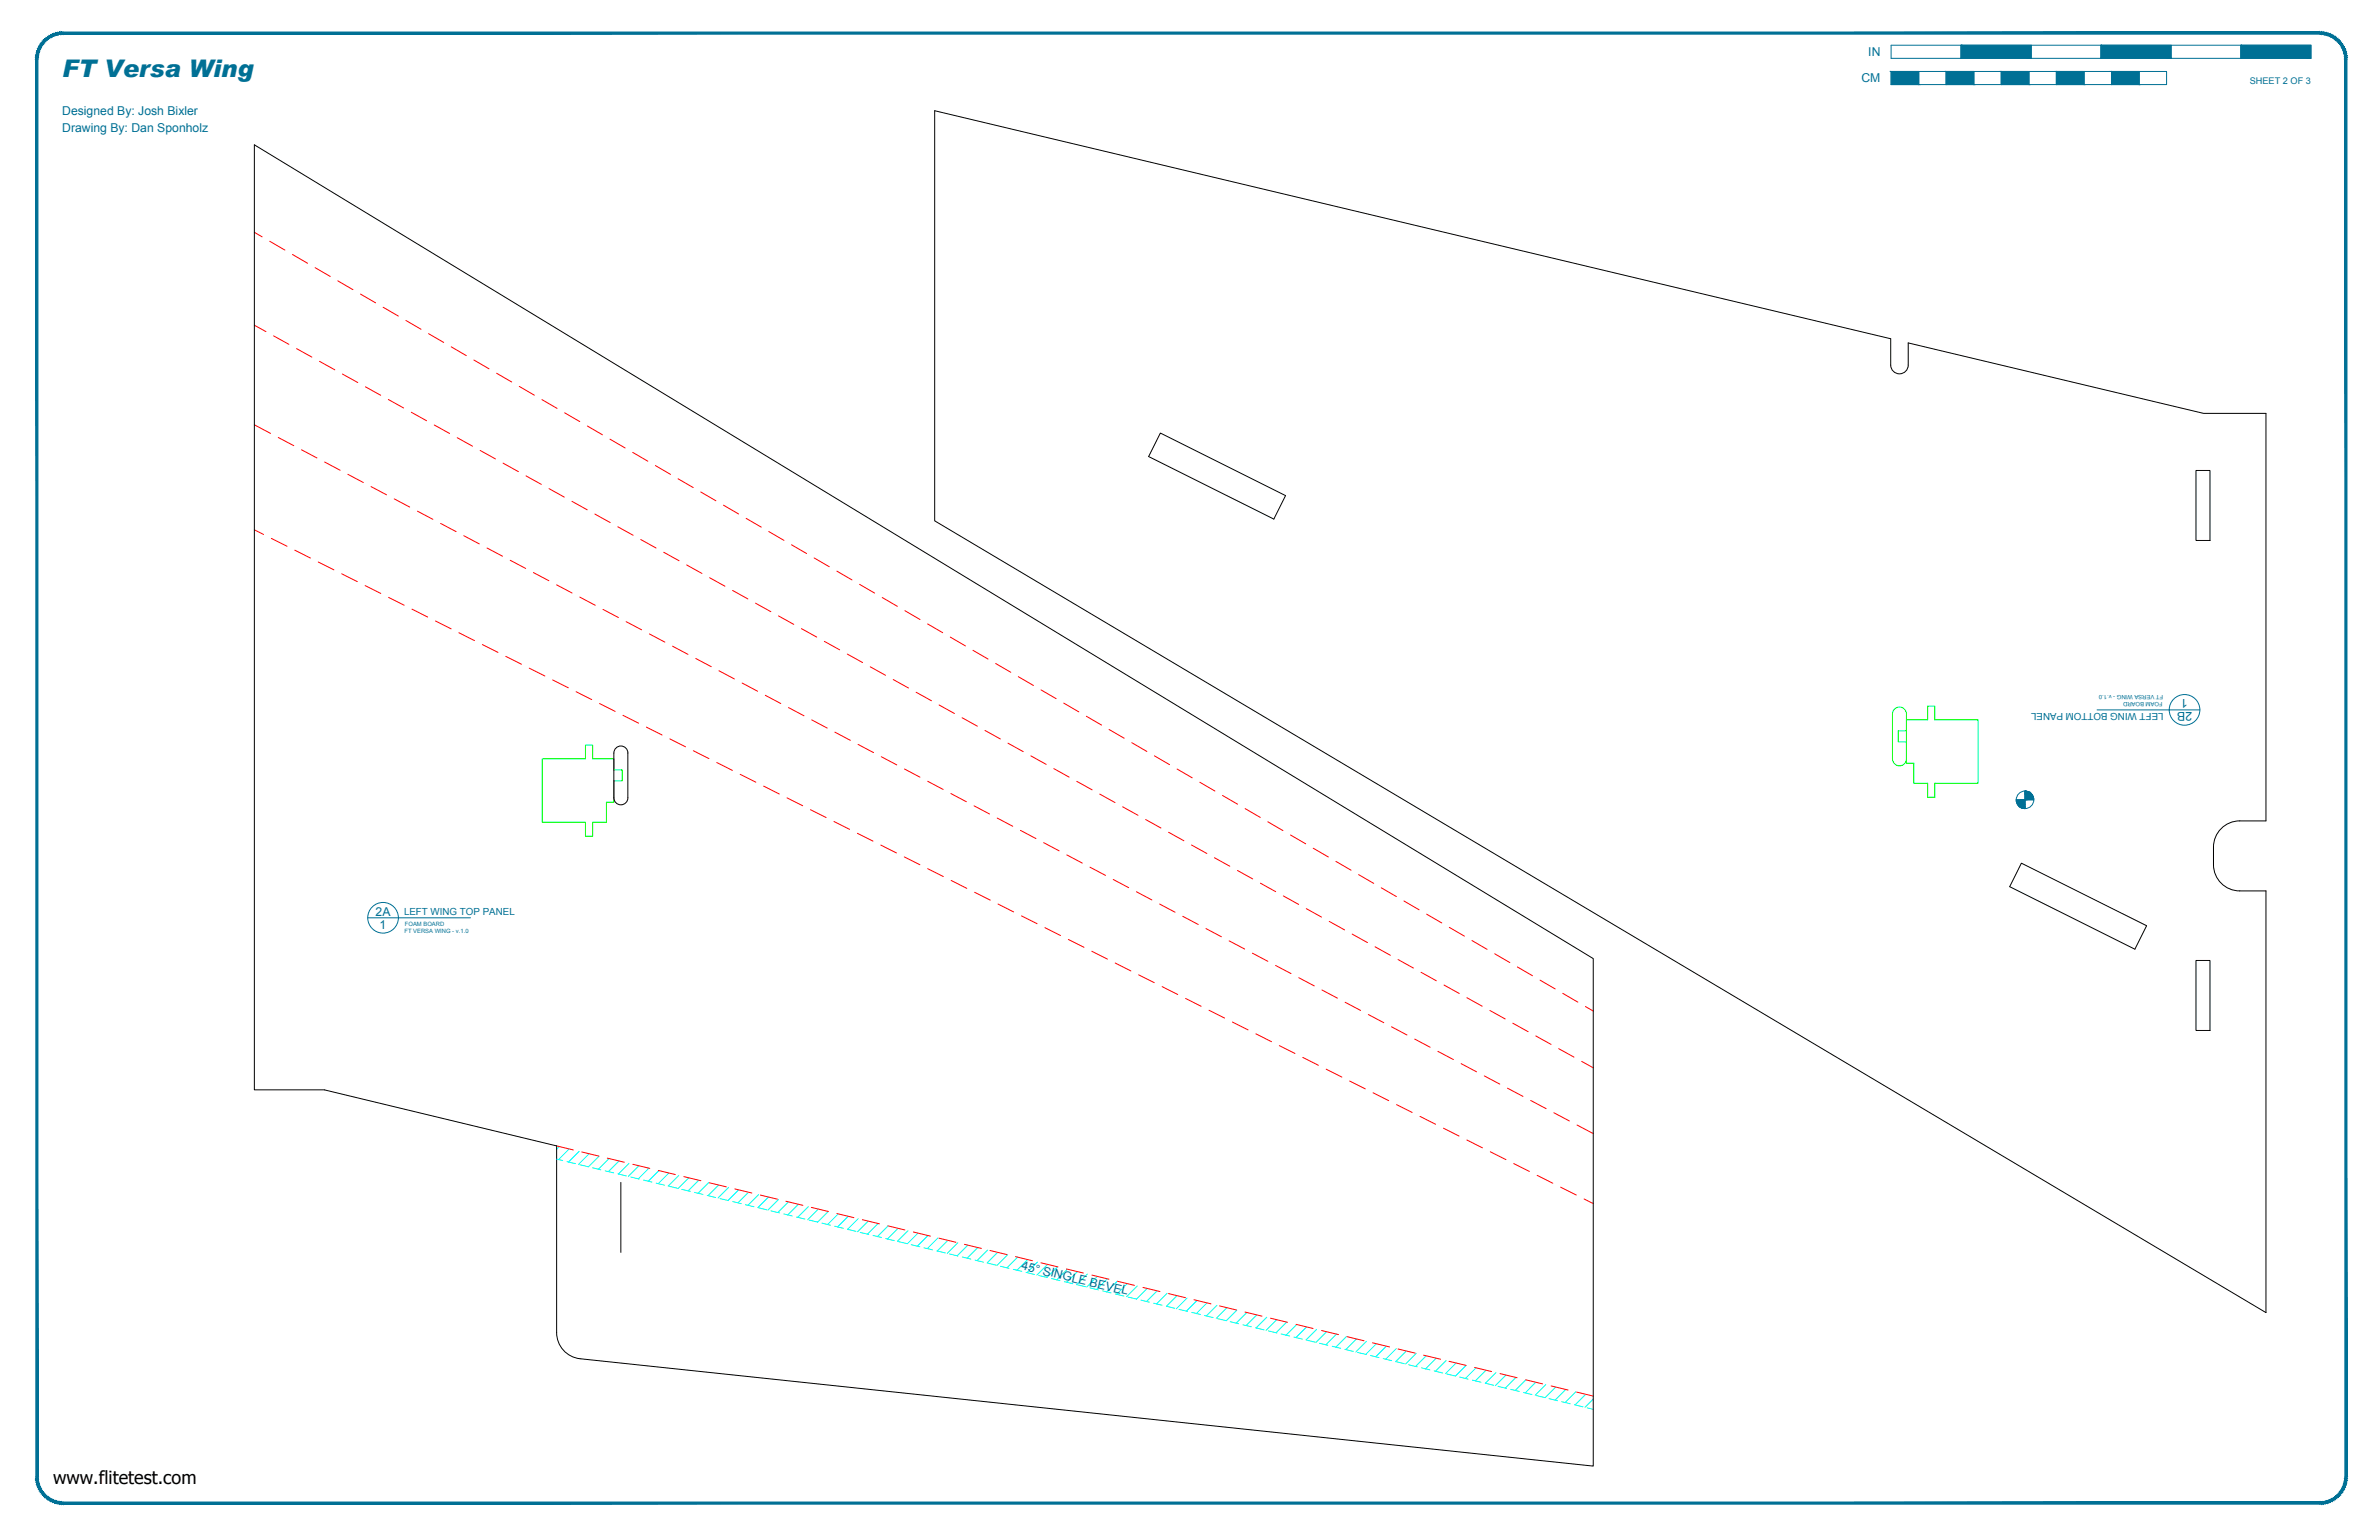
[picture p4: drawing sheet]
<svg xmlns="http://www.w3.org/2000/svg" width="864mm" height="559mm" viewBox="0 0 864 559" stroke-linecap="round" stroke-linejoin="round" font-family="sans-serif">
<defs><g id="words">
<text font-size="8.8" fill="#007095" x="22.6" y="27.9">FT Versa Wing</text>
<text font-size="6.6" x="19.3" y="538.4">www.flitetest.com</text>
<g font-size="4.4" fill="#007095">
<text x="678.2" y="20.4">IN</text>
<text x="675.7" y="29.9">CM</text>
<text x="22.6" y="41.6">Designed By: Josh Bixler</text>
<text x="22.6" y="48.1">Drawing By: Dan Sponholz</text>
<text x="794.2" y="253.6" transform="rotate(-180 794.2 253.6)">1</text>
<text x="795.7" y="258.4" transform="rotate(-180 795.7 258.4)">2B</text>
<text x="136.3" y="332.2">2A</text>
<text x="137.8" y="337">1</text>
<text x="370.6" y="460.6" transform="rotate(14 370.6 460.6)">45° SINGLE BEVEL</text>
</g>
<g font-size="3.5" fill="#007095">
<text x="785.4" y="258.7" transform="rotate(-180 785.4 258.7)">LEFT WING BOTTOM PANEL</text>
<text x="146.7" y="331.9">LEFT WING TOP PANEL</text>
</g>
<text font-size="3.3" fill="#007095" x="816.7" y="30.4">SHEET 2 OF 3</text>
<g font-size="2.1" fill="#007095">
<text x="785.1" y="254.7" transform="rotate(-180 785.1 254.7)">FOAM BOARD</text>
<text x="785.2" y="252.1" transform="rotate(-180 785.2 252.1)">FT VERSA WING - v.1.0</text>
<text x="147" y="336">FOAM BOARD</text>
<text x="146.8" y="338.5">FT VERSA WING - v.1.0</text>
</g>
</g></defs>
<!-- layer: 05 REFERENCE -->
<path d="M687.5 257.5a2.55 2.55 0 0 1 2.9-.8 2.55 2.55 0 0 1 1.7 2.4v16.2a2.55 2.55 0 0 1-2.6 2.6 2.55 2.55 0 0 1-2.5-2.5v-16.3zM196.8 275.4h15.7v-5.1h2.6v5.1h7.7v4h3v4h-3v7.7h-2.7v7.3h-5v5h-2.6v-5h-15.7zM692.1 261.2h7.7v-5h2.6v5h15.7v23h-15.7v5.1h-2.6v-5.1h-5v-7.3h-2.7v-7.7h-3v-4h3z" fill="none" stroke="#0f0" stroke-width=".36"/>
<!-- layer: 04 BEVEL -->
<g fill="none" stroke="#0ff" stroke-width=".36">
<path d="M203 416l-.9 1M206.6 416.9l-3.8 3.9M210.2 417.8l-3.8 3.8M213.9 418.6l-3.9 3.9M217.5 419.5l-3.9 3.9M202.1 420.6l2.2 .5M205.8 421.5l3.1 .7M210.4 422.6l3.1 .8M215.1 423.7l3 .8M219.7 424.9l3.1 .7M221.1 420.4l-3.9 3.9M224.3 426l3.1 .7"/>
<path d="M224.7 421.3l-3.9 3.8M228.3 422.1l-3.8 3.9M228.9 427.1l3.1 .7M232 423l-3.9 3.9M233.6 428.2l3.1 .7M235.6 423.9l-3.9 3.9M238.2 429.3l3.1 .8M239.2 424.8l-3.9 3.8M242.8 425.6l-3.9 3.9M242.8 430.4l3.1 .8M246.4 426.5l-3.8 3.9M247.5 431.5l3.1 .8"/>
<path d="M250 427.4l-3.8 3.8M252.1 432.7l3.1 .7M253.6 428.2l-3.8 3.9M256.7 433.8l3.1 .7M257.3 429.1l-3.9 3.9M260.9 430l-3.9 3.9M261.4 434.9l3 .7M264.5 430.9l-3.9 3.8M266 436l3.1 .8M268.1 431.7l-3.8 3.9M270.6 437.1l3.1 .8M271.7 432.6l-3.8 3.9"/>
<path d="M275.2 438.2l3.1 .8M275.4 433.5l-3.9 3.8M279 434.4l-3.9 3.8M279.9 439.4l3.1 .7M282.6 435.2l-3.9 3.9M286.2 436.1l-3.9 3.9M289.8 437l-3.8 3.8M293.4 437.8l-3.8 3.9M297.1 438.7l-3.9 3.9M300.7 439.6l-3.9 3.9M284.5 440.5l3.1 .7M289.1 441.6l3.1 .7"/>
<path d="M293.8 442.7l3 .8M298.4 443.8l3.1 .8M303 444.9l3.1 .8M304.3 440.5l-3.9 3.8M307.9 441.3l-3.8 3.9M311.5 442.2l-3.8 3.9 3 .7M312.3 447.2l3.1 .7M315.1 443.1l-3.8 3.8M316.9 448.3l3.1 .7M318.8 444l-3.9 3.8M321.5 449.4l3.1 .8M322.4 444.8l-3.9 3.9"/>
<path d="M326 445.7l-3.9 3.9M326.2 450.5l3.1 .8M329.6 446.6l-3.8 3.8M330.8 451.7l3.1 .7M333.2 447.4l-3.8 3.9M335.4 452.8l3.1 .7M336.9 448.3l-3.9 3.9M340.1 453.9l3.1 .7M340.5 449.2l-3.9 3.9M344.1 450.1l-3.9 3.8M344.7 455l3.1 .8M347.7 450.9l-3.9 3.9"/>
<path d="M349.3 456.1l3.1 .8M351.3 451.8l-3.8 3.9M353.9 457.2l3.1 .8M354.9 452.7l-3.8 3.8M358.6 453.6l-3.9 3.8M358.6 458.4l3.1 .7M362.2 454.4l-3.9 3.9M363.2 459.5l3.1 .7M365.8 455.3l-3.9 3.9M369.4 456.2l-3.9 3.8M373 457l-3.8 3.9M376.6 457.9l-3.8 3.9"/>
<path d="M380.3 458.8l-3.9 3.9M383.9 459.7l-3.9 3.8M367.8 460.6l3.1 .7M372.5 461.7l3.1 .8M377.1 462.8l3.1 .8M381.7 463.9l3.1 .8M386.4 465.1l3 .7M387.5 460.5l-3.9 3.9M391 466.2l3.1 .7M391.1 461.4l-3.8 3.9M394.7 462.3l-3.8 3.8M395.6 467.3l3.1 .7"/>
<path d="M398.4 463.2l-3.9 3.8M400.2 468.4l3.1 .8M402 464l-3.9 3.9M404.9 469.5l3.1 .8M405.6 464.9l-3.9 3.9M409.2 465.8l-3.9 3.8M412.8 466.6l-3.8 3.9M414.1 471.8l3.1 .7M416.4 467.5l-3.8 3.9-3.1-.8M418.8 472.9l3 .7M420.1 468.4l-3.9 3.9M423.4 474l3.1 .7"/>
<path d="M423.7 469.3l-3.9 3.8M427.3 470.1l-3.9 3.9M428 475.1l3.1 .8M430.9 471l-3.9 3.9M432.7 476.2l3 .8M434.5 471.9l-3.8 3.8M437.3 477.3l3.1 .8M438.1 472.8l-3.8 3.8M441.8 473.6l-3.9 3.9M441.9 478.5l3.1 .7M445.4 474.5l-3.9 3.9M446.5 479.6l3.1 .7"/>
<path d="M449 475.4l-3.9 3.8M452.6 476.2l-3.8 3.9M456.2 477.1l-3.8 3.9M459.9 478l-3.9 3.9M463.5 478.9l-3.9 3.8M467.1 479.7l-3.9 3.9M451.2 480.7l3.1 .7M455.8 481.8l3.1 .8M460.4 482.9l3.1 .8M465.1 484l3.1 .8M469.7 485.2l3.1 .7M470.7 480.6l-3.9 3.9"/>
<path d="M474.3 481.5l-3.8 3.8M474.3 486.3l3.1 .7M477.9 482.4l-3.8 3.8M479 487.4l3 .7M481.5 483.2l-3.8 3.9M483.6 488.5l3.1 .8M485.2 484.1l-3.9 3.9M488.2 489.6l3.1 .8M488.8 485l-3.9 3.8M492.4 485.8l-3.9 3.9M492.8 490.7l3.1 .8M496 486.7l-3.8 3.9"/>
<path d="M497.5 491.9l3.1 .7M499.6 487.6l-3.8 3.9M502.1 493l3.1 .7M503.3 488.5l-3.9 3.8M506.7 494.1l3.1 .7M506.9 489.3l-3.9 3.9M510.5 490.2l-3.9 3.9M511.4 495.2l3.1 .8M514.1 491.1l-3.8 3.8M516 496.3l3.1 .8M517.7 492l-3.8 3.8M520.6 497.5l3.1 .7"/>
<path d="M521.3 492.8l-3.8 3.9M525 493.7l-3.9 3.9M528.6 494.6l-3.9 3.8M529.9 499.7l3.1 .7M532.2 495.4l-3.9 3.9-3.1-.7M535.8 496.3l-3.8 3.9M539.4 497.2l-3.8 3.9M543 498.1l-3.8 3.8 3 .8M546.7 498.9l-3.9 3.9M550.3 499.8l-3.9 3.9M534.5 500.8l3.1 .7M543.8 503l3.1 .8"/>
<path d="M548.4 504.2l3.1 .7M553 505.3l3.1 .7M553.9 500.7l-3.9 3.8M557.5 501.6l-3.8 3.8M557.7 506.4l3 .7M561.1 502.4l-3.8 3.9M562.3 507.5l3.1 .7M564.8 503.3l-3.9 3.9M566.9 508.6l3.1 .8M568.4 504.2l-3.9 3.8M571.5 509.7l3.1 .8M572 505.1l-3.9 3.8"/>
<path d="M575.6 505.9l-3.8 3.9M576.2 510.9l2.2 .5M578.4 507.6l-3 3"/>
</g>
<!-- layer: 01 CUT -->
<path d="M92.3 52.5l486.1 295.3v184.2l-367.8-39a9.5 9.5 0 0 1-8.5-9.4v-67.8l-84.4-20.3h-25.4zM339.3 40.2l347 82.7v9.6a3.2 3.2 0 0 0 3.2 3.2 3.2 3.2 0 0 0 3.2-3.2v-8.1l107.2 25.6h22.7v147.9h-9.6a9.5 9.5 0 0 0-9.5 9.5v6.3a9.5 9.5 0 0 0 9.5 9.6h9.6v153l-483.3-287.3zM421.2 157.1l45.5 22.7-4.3 8.6-45.4-22.7zM797.2 170.7h5v25.4h-5zM227.9 273.2v16.3M227.9 273.2a2.55 2.55 0 0 0-2.5-2.5 2.55 2.55 0 0 0-2.6 2.5v16.3a2.55 2.55 0 0 0 2.6 2.5 2.55 2.55 0 0 0 2.5-2.5M733.8 313.2l45.4 22.7-4.2 8.5-45.5-22.7zM797.2 348.5h5v25.4h-5zM225.4 429v25.4" fill="none" stroke="#000" stroke-width=".36"/>
<!-- layer: 02 SCORE -->
<g fill="none" stroke="#f00" stroke-width=".36">
<path d="M92.3 84.3l2.9 1.7M97.9 87.5l5.5 3.2M106.2 92.3l5.5 3.2M114.4 97.1l5.5 3.2M92.3 118l4.2 2.3M122.6 101.9l5.5 3.2M130.9 106.7l5.5 3.2M139.1 111.5l5.5 3.2M147.3 116.3l5.5 3.2M99.3 121.9l5.6 3.1M107.7 126.5l5.5 3.1M116 131.1l5.5 3.1"/>
<path d="M124.3 135.7l5.6 3.1M155.6 121.1l5.5 3.2M163.8 125.8l5.5 3.2M172 130.6l5.5 3.2M180.3 135.4l5.5 3.2M92.3 154.1l5.9 3.2M101 158.7l5.6 3M132.6 140.3l5.6 3.1M141 145l5.5 3M149.3 149.6l5.6 3.1M157.6 154.2l5.6 3.1M166 158.8l5.5 3.1"/>
<path d="M188.5 140.2l5.5 3.2M196.7 145l5.5 3.2M205 149.8l5.5 3.2M213.2 154.6l5.5 3.2M221.4 159.4l5.5 3.2M109.4 163.2l5.6 3M117.9 167.7l5.6 2.9M126.3 172.1l5.6 3M134.7 176.6l5.6 2.9M174.3 163.4l5.5 3.1M182.6 168.1l5.6 3M191 172.7l5.5 3.1"/>
<path d="M199.3 177.3l5.5 3.1M229.7 164.2l5.5 3.1M237.9 168.9l5.5 3.2M246.1 173.7l5.5 3.2M254.4 178.5l5.5 3.2M92.3 192.2l3.4 1.7M98.5 195.4l5.7 2.8M107 199.6l5.7 2.9M143.1 181l5.6 3M151.5 185.5l5.6 3M160 189.9l5.6 3M168.4 194.4l5.6 3"/>
<path d="M176.8 198.8l5.6 3M207.6 181.9l5.6 3.1M215.9 186.5l5.6 3.1M224.3 191.1l5.5 3.1M232.6 195.8l5.6 3.1M262.6 183.3l5.5 3.2M270.8 188.1l5.5 3.2M279.1 192.9l5.5 3.2M287.3 197.7l5.5 3.2M115.5 203.9l5.7 2.9M124 208.2l5.7 2.9M132.5 212.5l5.7 2.8"/>
<path d="M141.1 216.8l5.6 2.8M185.2 203.3l5.6 3M193.6 207.8l5.6 2.9M202 212.2l5.7 3M210.5 216.7l5.6 2.9M240.9 200.4l5.6 3.1M249.3 205l5.5 3.1M257.6 209.6l5.6 3.1M265.9 214.2l5.6 3.1M274.3 218.9l5.5 3M295.5 202.5l5.5 3.1M303.8 207.2l5.5 3.2"/>
<path d="M312 212l5.5 3.2M320.3 216.8l5.4 3.2M149.6 221l5.6 2.9M158.1 225.3l5.7 2.9M166.6 229.6l5.7 2.9M175.1 233.9l5.7 2.8M183.6 238.2l5.7 2.8M218.9 221.1l5.6 3M227.3 225.6l5.6 2.9M235.7 230l5.6 3M244.1 234.5l5.7 3M252.6 238.9l5.6 3"/>
<path d="M282.6 223.5l5.5 3.1M290.9 228.1l5.6 3.1M299.3 232.7l5.5 3.1M307.6 237.3l5.5 3.1M328.5 221.6l5.5 3.2M336.7 226.4l5.5 3.2M345 231.2l5.5 3.2M353.2 236l5.5 3.2M192.1 242.4l5.7 2.9M200.6 246.7l5.7 2.9M209.1 251l5.7 2.9M217.6 255.3l5.7 2.8"/>
<path d="M226.2 259.6l5.6 2.8M261 243.4l5.6 3M269.4 247.8l5.6 3M277.8 252.3l5.6 3M286.2 256.8l5.7 2.9M315.9 242l5.6 3M324.2 246.6l5.6 3.1M332.6 251.2l5.5 3.1M340.9 255.8l5.6 3.1M361.4 240.8l5.5 3.1M369.7 245.5l5.5 3.2M377.9 250.3l5.5 3.2"/>
<path d="M386.1 255.1l5.5 3.2M394.4 259.9l5.5 3.2M234.7 263.8l5.6 2.9M243.2 268.1l5.6 2.9M251.7 272.4l5.7 2.9M260.2 276.7l5.7 2.8M294.7 261.2l5.6 3M303.1 265.7l5.6 2.9M311.5 270.1l5.6 3M319.9 274.6l5.6 2.9M328.3 279l5.6 3M349.2 260.4l5.6 3.1"/>
<path d="M357.6 265.1l5.5 3M365.9 269.7l5.6 3M374.2 274.3l5.6 3.1M382.6 278.9l5.5 3.1M402.6 264.7l5.5 3.2M410.8 269.5l5.5 3.2M419.1 274.3l5.5 3.2M427.3 279.1l5.5 3.1M268.7 281l5.7 2.8M277.2 285.2l5.7 2.9M285.7 289.5l5.7 2.9M294.2 293.8l5.7 2.9"/>
<path d="M302.7 298.1l5.7 2.8M336.8 283.5l5.6 3M345.2 287.9l5.6 3M353.6 292.4l5.6 3M362 296.8l5.6 3M390.9 283.5l5.5 3.1M399.2 288.1l5.6 3.1M407.6 292.8l5.5 3M415.9 297.4l5.5 3.1M435.5 283.8l5.5 3.2M443.8 288.6l5.5 3.2M452 293.4l5.5 3.2"/>
<path d="M460.2 298.2l5.5 3.2M311.2 302.4l5.7 2.8M319.8 306.6l5.6 2.9M328.3 310.9l5.6 2.9M336.8 315.2l5.6 2.9M345.3 319.5l5.7 2.8M370.4 301.3l5.6 3M378.8 305.8l5.7 2.9M387.3 310.2l5.6 3M395.7 314.7l5.6 2.9M404.1 319.1l5.6 3M424.2 302l5.6 3.1"/>
<path d="M432.5 306.6l5.6 3.1M440.9 311.2l5.5 3.1M449.2 315.9l5.6 3M468.5 303l5.5 3.2M476.7 307.8l5.5 3.2M484.9 312.6l5.5 3.2M493.2 317.4l5.5 3.1M353.8 323.8l5.7 2.8M362.3 328l5.7 2.9M370.8 332.3l5.7 2.9M379.3 336.6l5.7 2.9M412.5 323.6l5.6 3"/>
<path d="M420.9 328l5.7 3M429.4 332.5l5.6 3M437.8 336.9l5.6 3M457.5 320.5l5.6 3M465.9 325.1l5.5 3.1M474.2 329.7l5.5 3.1M482.5 334.3l5.6 3.1M490.9 338.9l5.5 3.1M501.4 322.1l5.5 3.2M509.6 326.9l5.5 3.2M517.9 331.7l5.5 3.2M526.1 336.5l5.5 3.2"/>
<path d="M387.8 340.9l5.7 2.8M396.3 345.2l5.7 2.8M404.8 349.4l5.7 2.9M413.3 353.7l5.7 2.9M421.9 358l5.6 2.9M446.2 341.4l5.6 3M454.6 345.9l5.6 2.9M463 350.3l5.7 3M471.5 354.8l5.6 2.9M479.9 359.2l5.6 3M499.2 343.6l5.5 3M507.5 348.2l5.6 3.1"/>
<path d="M515.8 352.8l5.6 3.1M524.2 357.4l5.5 3.1M534.3 341.3l5.5 3.2M542.6 346.1l5.5 3.2M550.8 350.9l5.5 3.2M559.1 355.7l5.4 3.1M430.4 362.3l5.6 2.8M438.9 366.6l5.6 2.8M447.4 370.9l5.7 2.8M455.9 375.1l5.7 2.9M464.4 379.4l5.7 2.9M488.3 363.7l5.6 2.9"/>
<path d="M496.7 368.1l5.6 3M505.1 372.6l5.6 3M513.6 377l5.6 3M532.5 362l5.6 3.1M540.8 366.7l5.6 3M549.2 371.3l5.5 3.1M557.5 375.9l5.6 3.1M567.3 360.4l5.5 3.2M575.5 365.2l2.9 1.7M472.9 383.7l5.7 2.8M481.4 388l5.7 2.8M489.9 392.3l5.7 2.8"/>
<path d="M498.5 396.5l5.6 2.9M522 381.5l5.6 3M530.4 385.9l5.6 3M538.8 390.4l5.6 3M547.2 394.9l5.6 2.9M555.7 399.3l5.6 3M565.8 380.5l5.6 3.1M574.2 385.1l4.2 2.4M202.1 415.8l6 1.5M211.2 418l6.2 1.5M507 400.8l5.6 2.9M515.5 405.1l5.6 2.8"/>
<path d="M524 409.4l5.6 2.8M532.5 413.7l5.7 2.8M541 417.9l5.7 2.9M564.1 403.8l5.6 2.9M572.5 408.2l5.9 3.1M220.5 420.2l6.1 1.5M229.7 422.5l6.2 1.5M239 424.7l6.1 1.5M248.2 426.9l6.2 1.5M257.5 429.2l6.2 1.5M266.8 431.4l6.1 1.5M276 433.6l6.2 1.5"/>
<path d="M285.3 435.9l6.2 1.5M294.5 438.1l6.2 1.5M549.5 422.2l5.7 2.9M558 426.5l5.7 2.8M566.5 430.8l5.7 2.8M575 435.1l3.4 1.6M303.8 440.3l6.2 1.5M313.1 442.6l6.1 1.5M322.3 444.8l6.2 1.5M331.6 447l6.1 1.5M340.8 449.3l6.2 1.5M350.1 451.5l6.2 1.5"/>
<path d="M359.4 453.7l6.1 1.5M368.6 456l6.2 1.5M377.9 458.2l6.1 1.5M387.1 460.5l6.2 1.4M396.4 462.7l6.2 1.5M405.6 464.9l6.2 1.5M414.9 467.2l6.2 1.4M424.2 469.4l6.1 1.5M433.4 471.6l6.2 1.5M442.7 473.9l6.2 1.4M451.9 476.1l6.2 1.5M461.2 478.3l6.2 1.5"/>
<path d="M470.5 480.6l6.1 1.4M479.7 482.8l6.2 1.5M489 485l6.2 1.5M498.2 487.2l6.2 1.5M507.5 489.5l6.2 1.5M516.8 491.7l6.1 1.5M526 494l6.2 1.4M535.3 496.2l6.2 1.5M544.5 498.4l6.2 1.5M553.8 500.7l6.2 1.5M563.1 502.9l6.1 1.5M572.3 505.1l6.1 1.5"/>
</g>
<!-- layer: 23 NOTES -->
<g fill="#007095" stroke="#007095" stroke-width=".36">
<path d="M735.1 287l.3 .1z"/>
<path d="M734.4 293.3h.7z"/>
<path d="M735.1 287.1h.3zM735.1 287.1h.7z"/>
<path d="M735.1 287.1h.7zM735.1 287.2h1z"/>
<path d="M735.1 287.2h1zM735.1 287.4h1.4z"/>
<path d="M735.1 287.4h1.4zM735.1 287.5h1.7z"/>
<path d="M735.1 287.5h1.7l-1.7 .2zM735.1 287.7h2l-.3-.2z"/>
<path d="M735.1 287.7h2l-2 .3zM735.1 288h2.2l-.2-.3z"/>
<path d="M735.1 288h2.2l-2.2 .2zM735.1 288.2h2.5l-.3-.2z"/>
<path d="M735.1 288.2h2.5l-2.5 .3zM735.1 288.5h2.7l-.2-.3z"/>
<path d="M735.1 288.5h2.7l-2.7 .3zM735.1 288.8h2.9l-.2-.3z"/>
<path d="M735.1 288.8h2.9l-2.9 .4zM735.1 289.2h3l-.1-.4z"/>
<path d="M735.1 289.2h3l-3 .3zM735.1 289.5h3.1l-.1-.3z"/>
<path d="M735.1 289.5h3.1l-3.1 .4zM735.1 289.9h3.1v-.4z"/>
<path d="M735.1 289.9h3.1l-3.1 .3zM735.1 290.2h3.2l-.1-.3z"/>
<path d="M731.9 290.2h3.2l-3.2 .4zM731.9 290.6h3.2v-.4z"/>
<path d="M731.9 290.6h3.2l-3.1 .3zM732 290.9h3.1v-.3z"/>
<path d="M732 290.9h3.1l-3 .4zM732.1 291.3h3v-.4z"/>
<path d="M732.1 291.3h3l-2.9 .3zM732.2 291.6h2.9v-.3z"/>
<path d="M732.2 291.6h2.9l-2.7 .3zM732.4 291.9h2.7v-.3z"/>
<path d="M732.4 291.9h2.7l-2.5 .3zM732.6 292.2h2.5v-.3z"/>
<path d="M732.6 292.2h2.5l-2.3 .3zM732.8 292.5h2.3v-.3z"/>
<path d="M732.8 292.5h2.3l-2 .2zM733.1 292.7h2v-.2z"/>
<path d="M733.1 292.7h2l-1.7 .2zM733.4 292.9h1.7v-.2z"/>
<path d="M733.4 292.9h1.7zM733.7 293.1l1.4-.2z"/>
<path d="M733.7 293.1h1.4zM734 293.2l1.1-.1z"/>
<path d="M734 293.2h1.1zM734.4 293.3l.7-.1z"/>
<path d="M734.7 293.4l.4-.1zM734.7 293.4h.4z"/>
</g>
<g fill="none" stroke="#007095" stroke-width=".36">
<path d="M761.3 257.6h37.3M731.9 290.2h6.4M735.1 287v6.4M133.5 333h37.3"/>
<circle cx="793" cy="257.6" r="5.6"/>
<circle cx="735.1" cy="290.2" r="3.2"/>
<circle cx="139.1" cy="333" r="5.6"/>
</g>
<!-- layer: 21 FULL-SIZE -->
<path d="M686.5 16.4h25.4v4.8h-25.4zM711.9 16.4h25.4v4.8h-25.4zM737.3 16.4h25.4v4.8h-25.4zM762.7 16.4h25.4v4.8h-25.4zM788.1 16.4h25.4v4.8h-25.4zM813.5 16.4h25.4v4.8h-25.4zM686.5 25.9h10v4.8h10v-4.8h10v4.8h10v-4.8h10v4.8h10v-4.8h10v4.8h10v-4.8h10v4.8h10v-4.8h-10v4.8h-10v-4.8h-10v4.8h-10v-4.8h-10v4.8h-10v-4.8h-10v4.8h-10v-4.8h-10v4.8h-10z" fill="none" stroke="#007095" stroke-width=".36"/>
<g fill="#007095" stroke="#007095" stroke-width=".36">
<path d="M766.5 25.9l10 4.8v-4.8zM766.5 25.9l10 4.8h-10z"/>
<path d="M746.5 25.9l10 4.8v-4.8zM746.5 25.9l10 4.8h-10z"/>
<path d="M726.5 25.9l10 4.8v-4.8zM726.5 25.9l10 4.8h-10z"/>
<path d="M706.5 25.9l10 4.8v-4.8zM706.5 25.9l10 4.8h-10z"/>
<path d="M686.5 25.9l10 4.8v-4.8zM686.5 25.9l10 4.8h-10z"/>
<path d="M813.5 16.4l25.4 4.8v-4.8zM813.5 16.4l25.4 4.8h-25.4z"/>
<path d="M762.7 16.4l25.4 4.8v-4.8zM762.7 16.4l25.4 4.8h-25.4z"/>
<path d="M711.9 16.4l25.4 4.8v-4.8zM711.9 16.4l25.4 4.8h-25.4z"/>
<path d="M13 535.9h.8l-.8 .6zM13 536.5h.8v-.6zM13 536.5h.8l-.7 .7zM13.8 536.5l-.7 .7 .8-.1zM13.1 537.2l.8-.1-.7 .7zM13.9 537.1l-.7 .7 .8-.1zM13.2 537.8l.8-.1-.6 .7zM14 537.7l-.6 .7 .7-.2zM13.4 538.4l.7-.2-.6 .9zM14.1 538.2l-.6 .9 .8-.3zM13.5 539.1l.8-.3-.5 .9zM14.3 538.8l-.5 .9 .7-.3zM13.8 539.7l.7-.3-.5 .9zM14.5 539.4l-.5 .9 .7-.4zM14 540.3l.7-.4-.4 .9zM14.7 539.9l-.4 .9 .7-.3zM14.3 540.8l.7-.3-.3 .9zM15 540.5l-.3 .9 .6-.4zM14.7 541.4l.6-.4-.2 .9zM15.3 541l-.2 .9 .6-.5zM15.1 541.9l.6-.5-.2 1zM15.7 541.4l-.2 1 .6-.5zM15.5 542.4l.6-.5-.2 1zM16.1 541.9l-.2 1 .6-.6zM16.5 542.3l-.1 1-.5-.4zM16.5 542.3l-.1 1 .5-.6zM16.9 542.7v1l-.5-.4zM16.9 542.7v1l.5-.6zM17.4 543.1v1l-.5-.4zM17.4 543.1v1l.4-.6zM17.8 543.5l.2 1-.6-.4zM17.8 543.5l.2 1 .3-.7zM18.3 543.8l.2 1-.5-.3zM18.3 543.8l.2 1 .4-.7zM18.9 544.1l.2 .9-.6-.2zM18.9 544.1l.2 .9 .3-.7zM19.4 544.3l.3 1-.6-.3zM19.4 544.3l.3 1 .3-.8zM20 544.5l.4 .9-.7-.1zM20 544.5l.4 .9 .2-.7zM20.6 544.7l.4 .9-.6-.2zM20.6 544.7l.4 .9 .1-.8zM21.1 544.8l.5 .9-.6-.1zM21.1 544.8l.5 .9 .1-.8zM21.7 544.9l.6 .9-.7-.1zM21.7 544.9l.6 .9v-.8zM22.3 545l.6 .8h-.6zM22.3 545l.6 .8v-.8z"/>
<path d="M22.9 545v.8l819.2-.8zM22.9 545.8l819.2-.8v.8z"/>
<path d="M842.1 545l.6 .8h-.6zM842.1 545l.6 .8v-.8zM842.7 545l.7 .7-.7 .1zM842.7 545l.7 .7-.1-.8zM843.3 544.9l.7 .7-.6 .1zM843.3 544.9l.7 .7-.2-.8zM843.8 544.8l.8 .6-.6 .2zM843.8 544.8l.8 .6-.2-.7zM844.4 544.7l.8 .6-.6 .1zM844.4 544.7l.8 .6-.2-.8zM845 544.5l.9 .5-.7 .3zM845 544.5l.9 .5-.3-.7zM845.6 544.3l.9 .5-.6 .2zM845.6 544.3l.9 .5-.4-.7zM846.1 544.1l.9 .4-.5 .3zM846.1 544.1l.9 .4-.4-.7zM846.6 543.8l1 .3-.6 .4zM846.6 543.8l1 .3-.5-.6zM847.1 543.5l1 .2-.5 .4zM847.1 543.5l1 .2-.5-.6zM847.6 543.1l1 .2-.5 .4zM847.6 543.1l1 .2-.5-.6zM848.1 542.7l1 .2-.5 .4zM848.1 542.7l1 .2-.6-.6zM848.5 542.3l1 .1-.4 .5zM848.9 541.9l-.4 .4 1 .1zM848.9 541.9h1l-.4 .5zM849.3 541.4l-.4 .5h1zM849.3 541.4h1l-.4 .5zM849.7 541l-.4 .4h1zM849.7 541l.9-.2-.3 .6zM850 540.5l-.3 .5 .9-.2zM850 540.5l.9-.2-.3 .5zM850.3 539.9l-.3 .6 .9-.2zM850.3 539.9l.9-.2-.3 .6zM850.5 539.4l-.2 .5 .9-.2zM850.5 539.4l.9-.3-.2 .6zM850.7 538.8l-.2 .6 .9-.3zM850.7 538.8l.9-.4-.2 .7zM850.9 538.2l-.2 .6 .9-.4zM850.9 538.2l.9-.4-.2 .6zM851 537.7l-.1 .5 .9-.4zM851 537.7l.9-.5-.1 .6zM851.1 537.1l-.1 .6 .9-.5zM851.1 537.1l.9-.6-.1 .7zM851.2 536.5l-.1 .6 .9-.6zM851.2 536.5l.8-.6v.6zM851.2 535.9v.6l.8-.6z"/>
<path d="M851.2 21.5v514.4h.8zM851.2 21.5h.8v514.4z"/>
<path d="M851.2 21.5l.8-.6v.6zM851.2 20.9v.6l.8-.6zM851.2 20.9l.7-.7 .1 .7zM851.1 20.3l.1 .6 .7-.7zM851.8 19.6l.1 .6-.8 .1zM851 19.8l.1 .5 .7-.7zM851.6 19l.2 .6-.8 .2zM850.9 19.2l.1 .6 .6-.8zM851.4 18.4l.2 .6-.7 .2zM850.7 18.6l.2 .6 .5-.8zM851.2 17.7l.2 .7-.7 .2zM850.5 18l.2 .6 .5-.9zM850.9 17.1l.3 .6-.7 .3zM850.3 17.5l.2 .5 .4-.9zM850.6 16.6l.3 .5-.6 .4zM850 17l.3 .5 .3-.9zM850.3 16l.3 .6-.6 .4zM849.7 16.5l.3 .5 .3-1zM849.9 15.5l.4 .5-.6 .5zM849.3 16l.4 .5 .2-1zM849.5 15l.4 .5-.6 .5zM848.9 15.5l.4 .5 .2-1zM849.1 14.5l.4 .5-.6 .5zM849.1 14.5l-.6 .6 .4 .4zM848.6 14.1l.5 .4-.6 .6zM848.6 14.1l-.5 .6 .4 .4zM848.1 13.7l.5 .4-.5 .6zM848.1 13.7l-.5 .6 .5 .4zM847.6 13.3l.5 .4-.5 .6zM847.6 13.3l-.5 .6 .5 .4zM847 13l.6 .3-.5 .6zM847 13l-.4 .6 .5 .3zM846.5 12.7l.5 .3-.4 .6zM846.5 12.7l-.4 .6 .5 .3zM845.9 12.4l.6 .3-.4 .6zM845.9 12.4l-.3 .7 .5 .2zM845.2 12.2l.7 .2-.3 .7zM845.2 12.2l-.2 .7 .6 .2zM844.6 12l.6 .2-.2 .7zM844.6 12l-.2 .7 .6 .2zM844 11.8l.6 .2-.2 .7zM844 11.8l-.2 .8 .6 .1zM843.4 11.7l.6 .1-.2 .8zM843.4 11.7l-.1 .8 .5 .1zM842.7 11.6l.7 .1-.1 .8zM842.7 11.6v.8l.6 .1zM842.1 11.6h.6v.8zM842.1 11.6v.8h.6z"/>
<path d="M22.9 12.4h819.2v-.8zM22.9 11.6h819.2l-819.2 .8z"/>
<path d="M22.3 11.6h.6v.8zM22.3 11.6v.8h.6zM21.6 11.7l.7-.1v.8zM21.6 11.7l.1 .8 .6-.1zM21 11.8l.6-.1 .1 .8zM21 11.8l.1 .8 .6-.1zM20.4 12l.6-.2 .1 .8zM20.4 12l.2 .7 .5-.1zM19.7 12.2l.7-.2 .2 .7zM19.7 12.2l.3 .7 .6-.2zM19.1 12.4l.6-.2 .3 .7zM19.1 12.4l.3 .7 .6-.2zM18.5 12.7l.6-.3 .3 .7zM18.5 12.7l.4 .6 .5-.2zM18 13l.5-.3 .4 .6zM18 13l.3 .6 .6-.3zM17.4 13.3l.6-.3 .3 .6zM17.4 13.3l.4 .6 .5-.3zM16.9 13.7l.5-.4 .4 .6zM16.9 13.7l.5 .6 .4-.4zM16.4 14.1l.5-.4 .5 .6zM16.4 14.1l.5 .6 .5-.4zM15.9 14.5l.5-.4 .5 .6zM15.9 14.5l.6 .6 .4-.4zM15.9 14.5l.6 .6-1-.1zM15.5 15l.6 .5 .4-.4zM15.5 15l.6 .5h-1zM15.1 15.5l.6 .5 .4-.5zM15.1 15.5l.6 .5h-1zM14.7 16l.6 .5 .4-.5zM14.7 16l.6 .5-1 .1zM14.3 16.6l.7 .4 .3-.5zM14.3 16.6l.7 .4-1 .1zM14 17.1l.7 .4 .3-.5zM14 17.1l.7 .4-.9 .2zM13.8 17.7l.7 .3 .2-.5zM13.8 17.7l.7 .3-1 .4zM13.5 18.4l.8 .2 .2-.6zM13.5 18.4l.8 .2-.9 .4zM13.4 19l.7 .2 .2-.6zM13.4 19l.7 .2-.9 .4zM13.2 19.6l.8 .2 .1-.6zM13.2 19.6l.8 .2-.9 .4zM13.1 20.2l.8 .1 .1-.5zM13.1 20.2l.8 .1-.9 .6zM13 20.9h.8l.1-.6zM13 20.9h.8l-.8 .6zM13 21.5h.8v-.6z"/>
<path d="M13 21.5l.8 514.4v-514.4zM13 21.5l.8 514.4h-.8z"/>
</g>
<use href="#words"/>
</svg>
